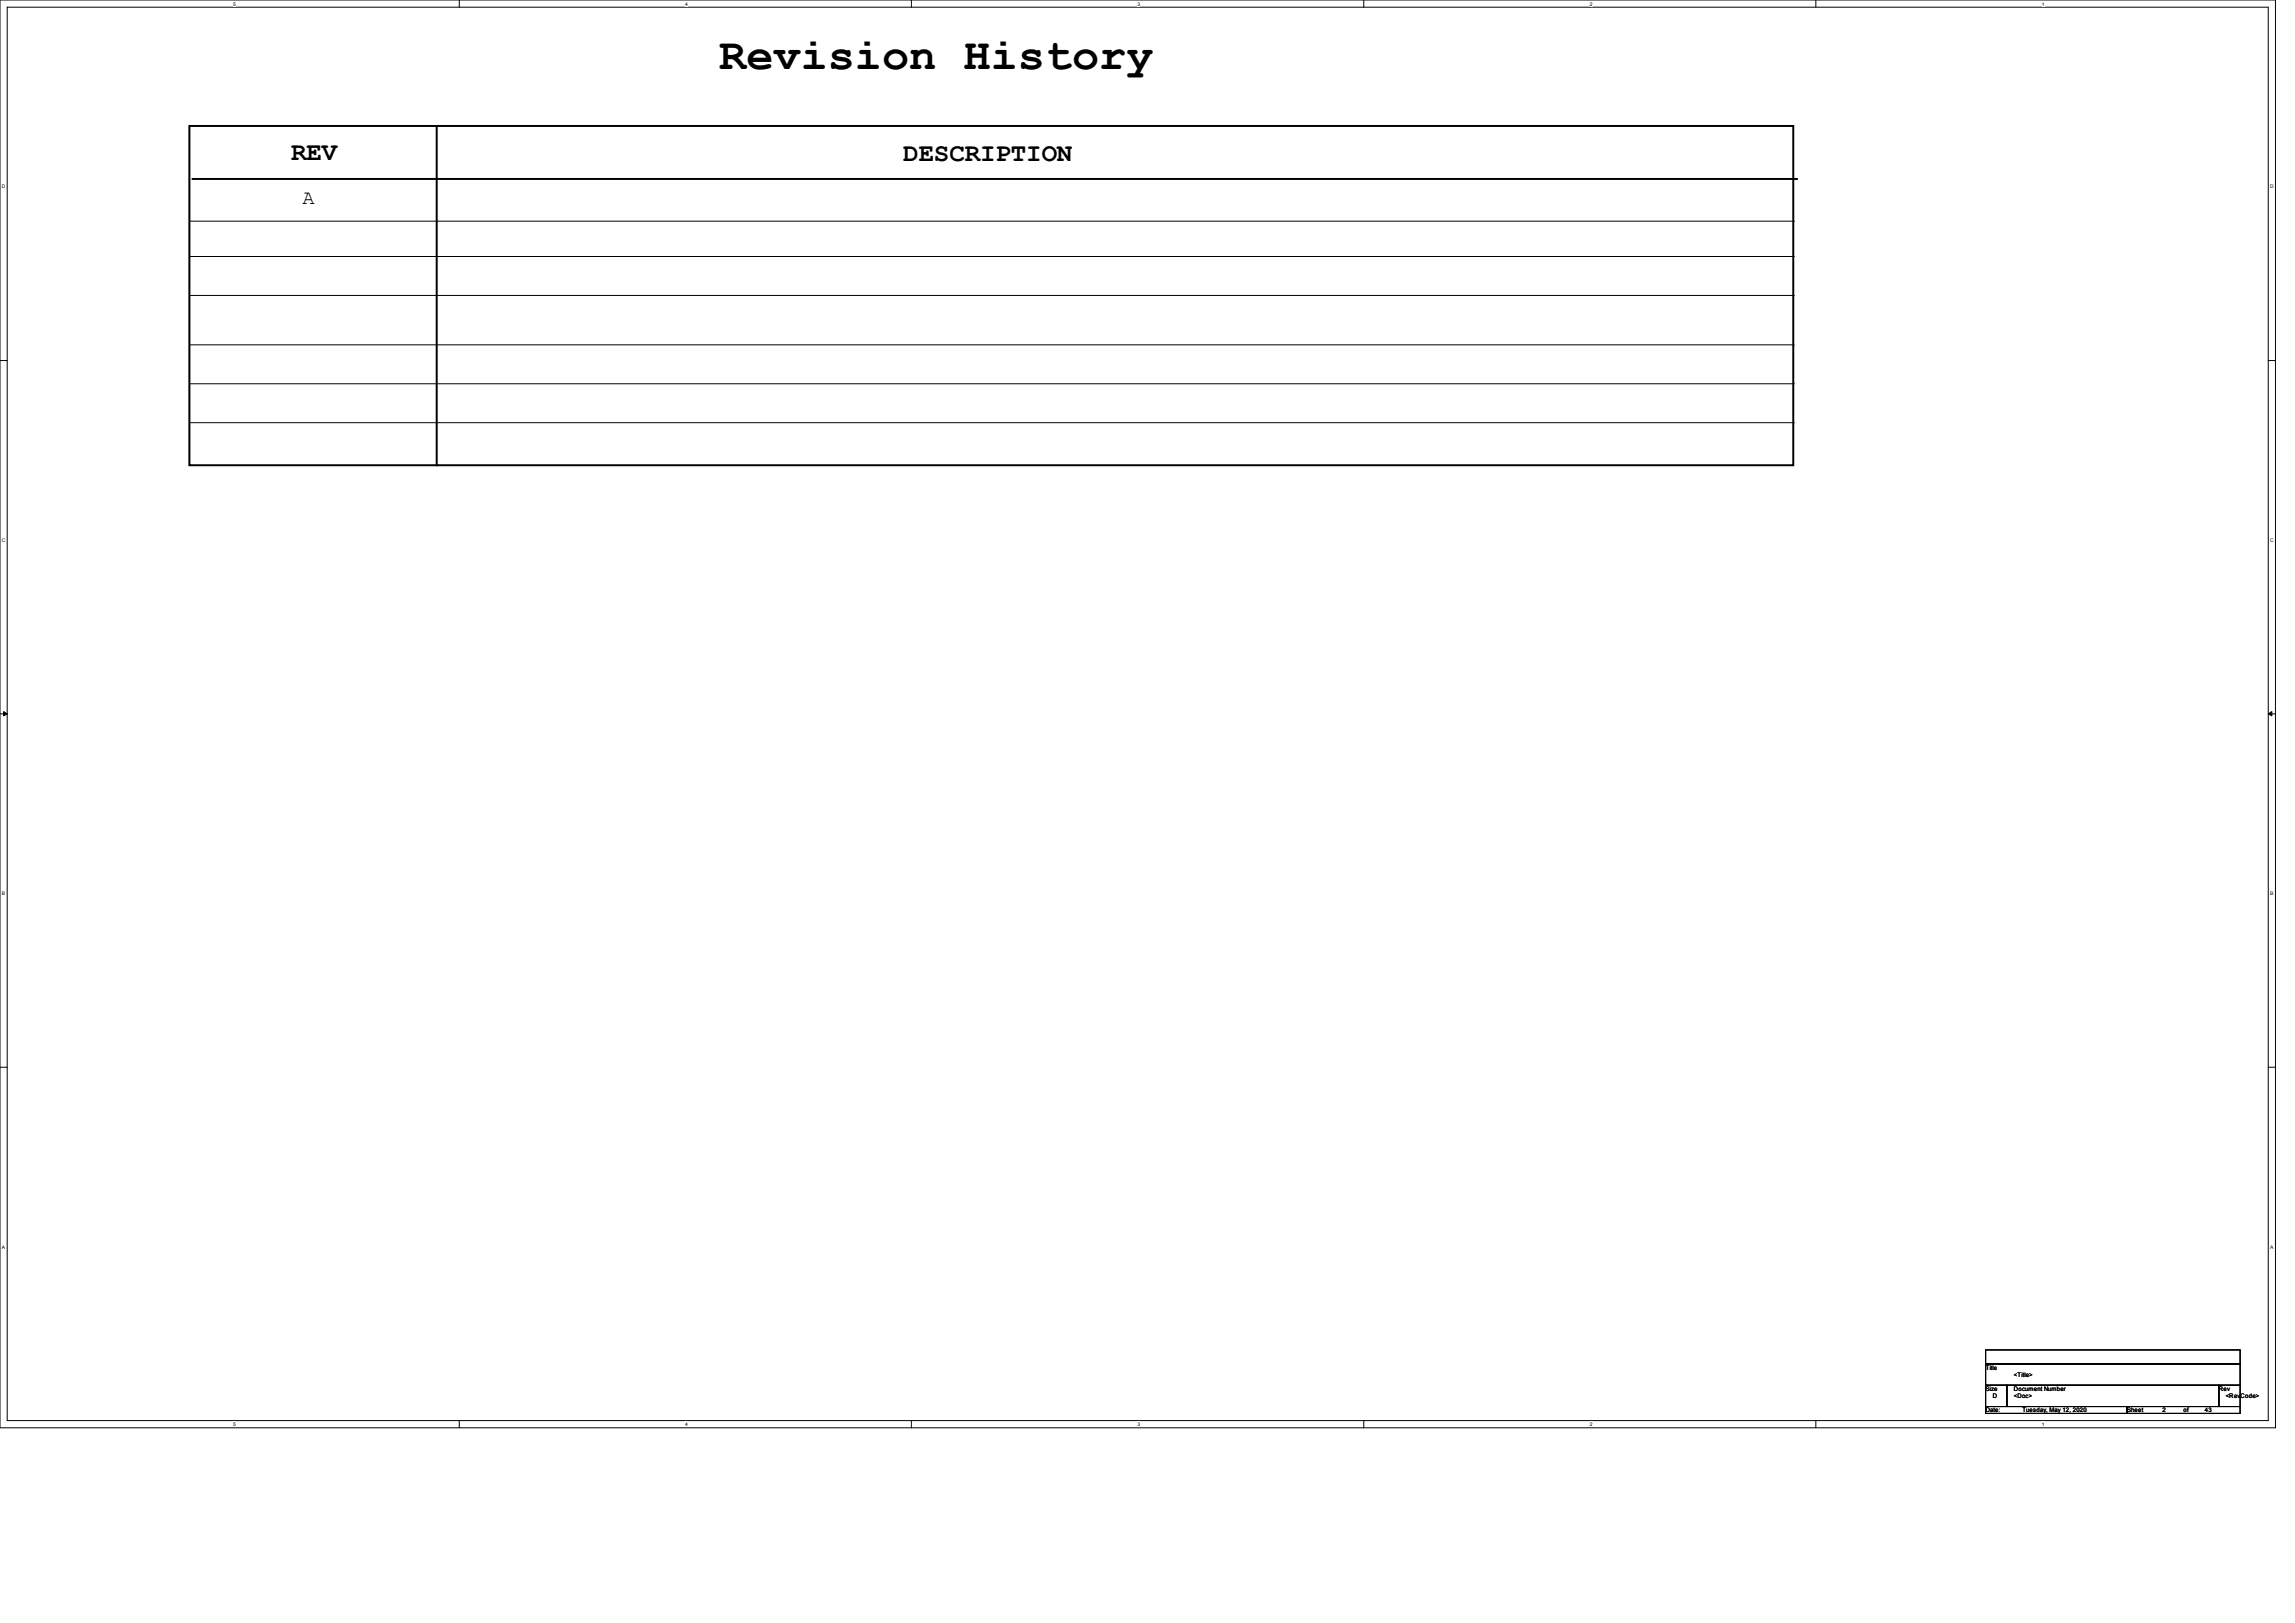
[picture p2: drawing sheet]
<svg xmlns="http://www.w3.org/2000/svg" width="297mm" height="210mm" viewBox="0 0 297 210" stroke-linecap="round" stroke-linejoin="round" font-family="sans-serif">
<defs><g id="words">
<text font-size="5.8" x="93.1" y="8.9">Revision History</text>
<g font-size="3.3">
<text x="37.7" y="20.7">REV</text>
<text x="116.9" y="20.9">DESCRIPTION</text>
</g>
<text font-size="2.6" x="39.2" y="26.5">A</text>
<g font-size=".8">
<text x="257" y="177.2">Title</text>
<text x="260.6" y="178.2">&lt;Title&gt;</text>
<text x="257" y="180">Size</text>
<text x="257" y="182.8">Date:</text>
<text x="257.9" y="180.9">D</text>
<text x="260.6" y="180">Document Number</text>
<text x="260.6" y="180.9">&lt;Doc&gt;</text>
<text x="261.7" y="182.8">Tuesday, May 12, 2020</text>
<text x="275.3" y="182.8">Sheet</text>
<text x="279.8" y="182.8">2</text>
<text x="282.6" y="182.8">of</text>
<text x="285.3" y="182.8">43</text>
<text x="287.2" y="180">Rev</text>
<text x="288.1" y="180.9">&lt;RevCode&gt;</text>
</g>
<g font-size=".6">
<text x="30.2" y=".7">5</text>
<text x="88.7" y=".7">4</text>
<text x="147.2" y=".7">3</text>
<text x="205.7" y=".7">2</text>
<text x="264.2" y=".7">1</text>
<text x=".3" y="24.4">D</text>
<text x="293.8" y="24.4">D</text>
<text x=".3" y="70.1">C</text>
<text x="293.8" y="70.1">C</text>
<text x=".3" y="115.8">B</text>
<text x="293.8" y="115.8">B</text>
<text x=".3" y="161.5">A</text>
<text x="293.8" y="161.5">A</text>
<text x="30.2" y="184.5">5</text>
<text x="88.7" y="184.5">4</text>
<text x="147.2" y="184.5">3</text>
<text x="205.7" y="184.5">2</text>
<text x="264.2" y="184.5">1</text>
</g>
</g></defs>
<path d="M0 0h294.5v184.7h-294.5zM.9 .9h292.6v182.9h-292.6z" fill="none" stroke="#000" stroke-width=".13"/>
<g fill="#fff">
<path d="M30.2 .1h.3v.7h-.3z"/>
<path d="M30.2 183.9h.3v.8h-.3z"/>
</g>
<path d="M59.4 0v.9M59.4 183.8v.9" fill="none" stroke="#000" stroke-width=".13"/>
<g fill="#fff">
<path d="M88.7 .1h.3v.7h-.3z"/>
<path d="M88.7 183.9h.3v.8h-.3z"/>
</g>
<path d="M117.9 0v.9M117.9 183.8v.9" fill="none" stroke="#000" stroke-width=".13"/>
<g fill="#fff">
<path d="M147.2 .1h.3v.7h-.3z"/>
<path d="M147.2 183.9h.3v.8h-.3z"/>
</g>
<path d="M176.5 0v.9M176.5 183.8v.9" fill="none" stroke="#000" stroke-width=".13"/>
<g fill="#fff">
<path d="M205.7 .1h.4v.7h-.4z"/>
<path d="M205.7 183.9h.4v.8h-.4z"/>
</g>
<path d="M235 0v.9M235 183.8v.9" fill="none" stroke="#000" stroke-width=".13"/>
<g fill="#fff">
<path d="M264.2 .1h.4v.7h-.4z"/>
<path d="M264.2 183.9h.4v.8h-.4z"/>
<path d="M.3 23.8h.4v.7h-.4z"/>
<path d="M293.8 23.8h.5v.7h-.5z"/>
<path d="M.3 69.5h.4v.7h-.4z"/>
<path d="M293.8 69.5h.5v.7h-.5z"/>
</g>
<path d="M0 46.7h.9M293.5 46.7h1" fill="none" stroke="#000" stroke-width=".13"/>
<g fill="#fff">
<path d="M.3 115.2h.4v.8h-.4z"/>
<path d="M293.8 115.2h.4v.8h-.4z"/>
</g>
<path d="M0 92.4h.9M293.5 92.4h1" fill="none" stroke="#000" stroke-width=".13"/>
<path d="M.5 92.1l.4 .3-.4 .2zM293.5 92.4l.5-.3v.5z" fill="#000" stroke="#000" stroke-width=".13"/>
<g fill="#fff">
<path d="M.3 161h.3v.7h-.3z"/>
<path d="M293.8 161h.4v.7h-.4z"/>
</g>
<g fill="none" stroke="#000" stroke-width=".13">
<path d="M24.5 38.2h207.6M24.5 28.6h207.6M24.5 33.2h207.6M232.1 38.2h.1M232.1 28.6h.1M232.1 33.2h.1M24.5 44.6h207.6M24.5 49.7h207.6M24.5 54.7h207.6M232.1 44.6h.1M232.1 49.7h.1M232.1 54.7h.1"/>
<path d="M0 138.1h.9M293.5 138.1h1M257 174.7h32.9v1.8h-32.9zM257 176.5h32.9v2.7h-32.9zM257 179.2h2.7v2.8h-2.7zM259.7 179.2h27.4v2.8h-27.4zM287.1 179.2h2.8v2.8h-2.8zM257 182h18.3v.9h-18.3zM275.3 182h14.6v.9h-14.6z"/>
</g>
<path d="M24.5 16.3h207.6v43.9h-207.6zM56.5 16.3v43.9M24.9 23.2h207.6M232.5 23.2h.1M56.5 60.2h.1" fill="none" stroke="#000" stroke-width=".25"/>
<use href="#words"/>
</svg>
